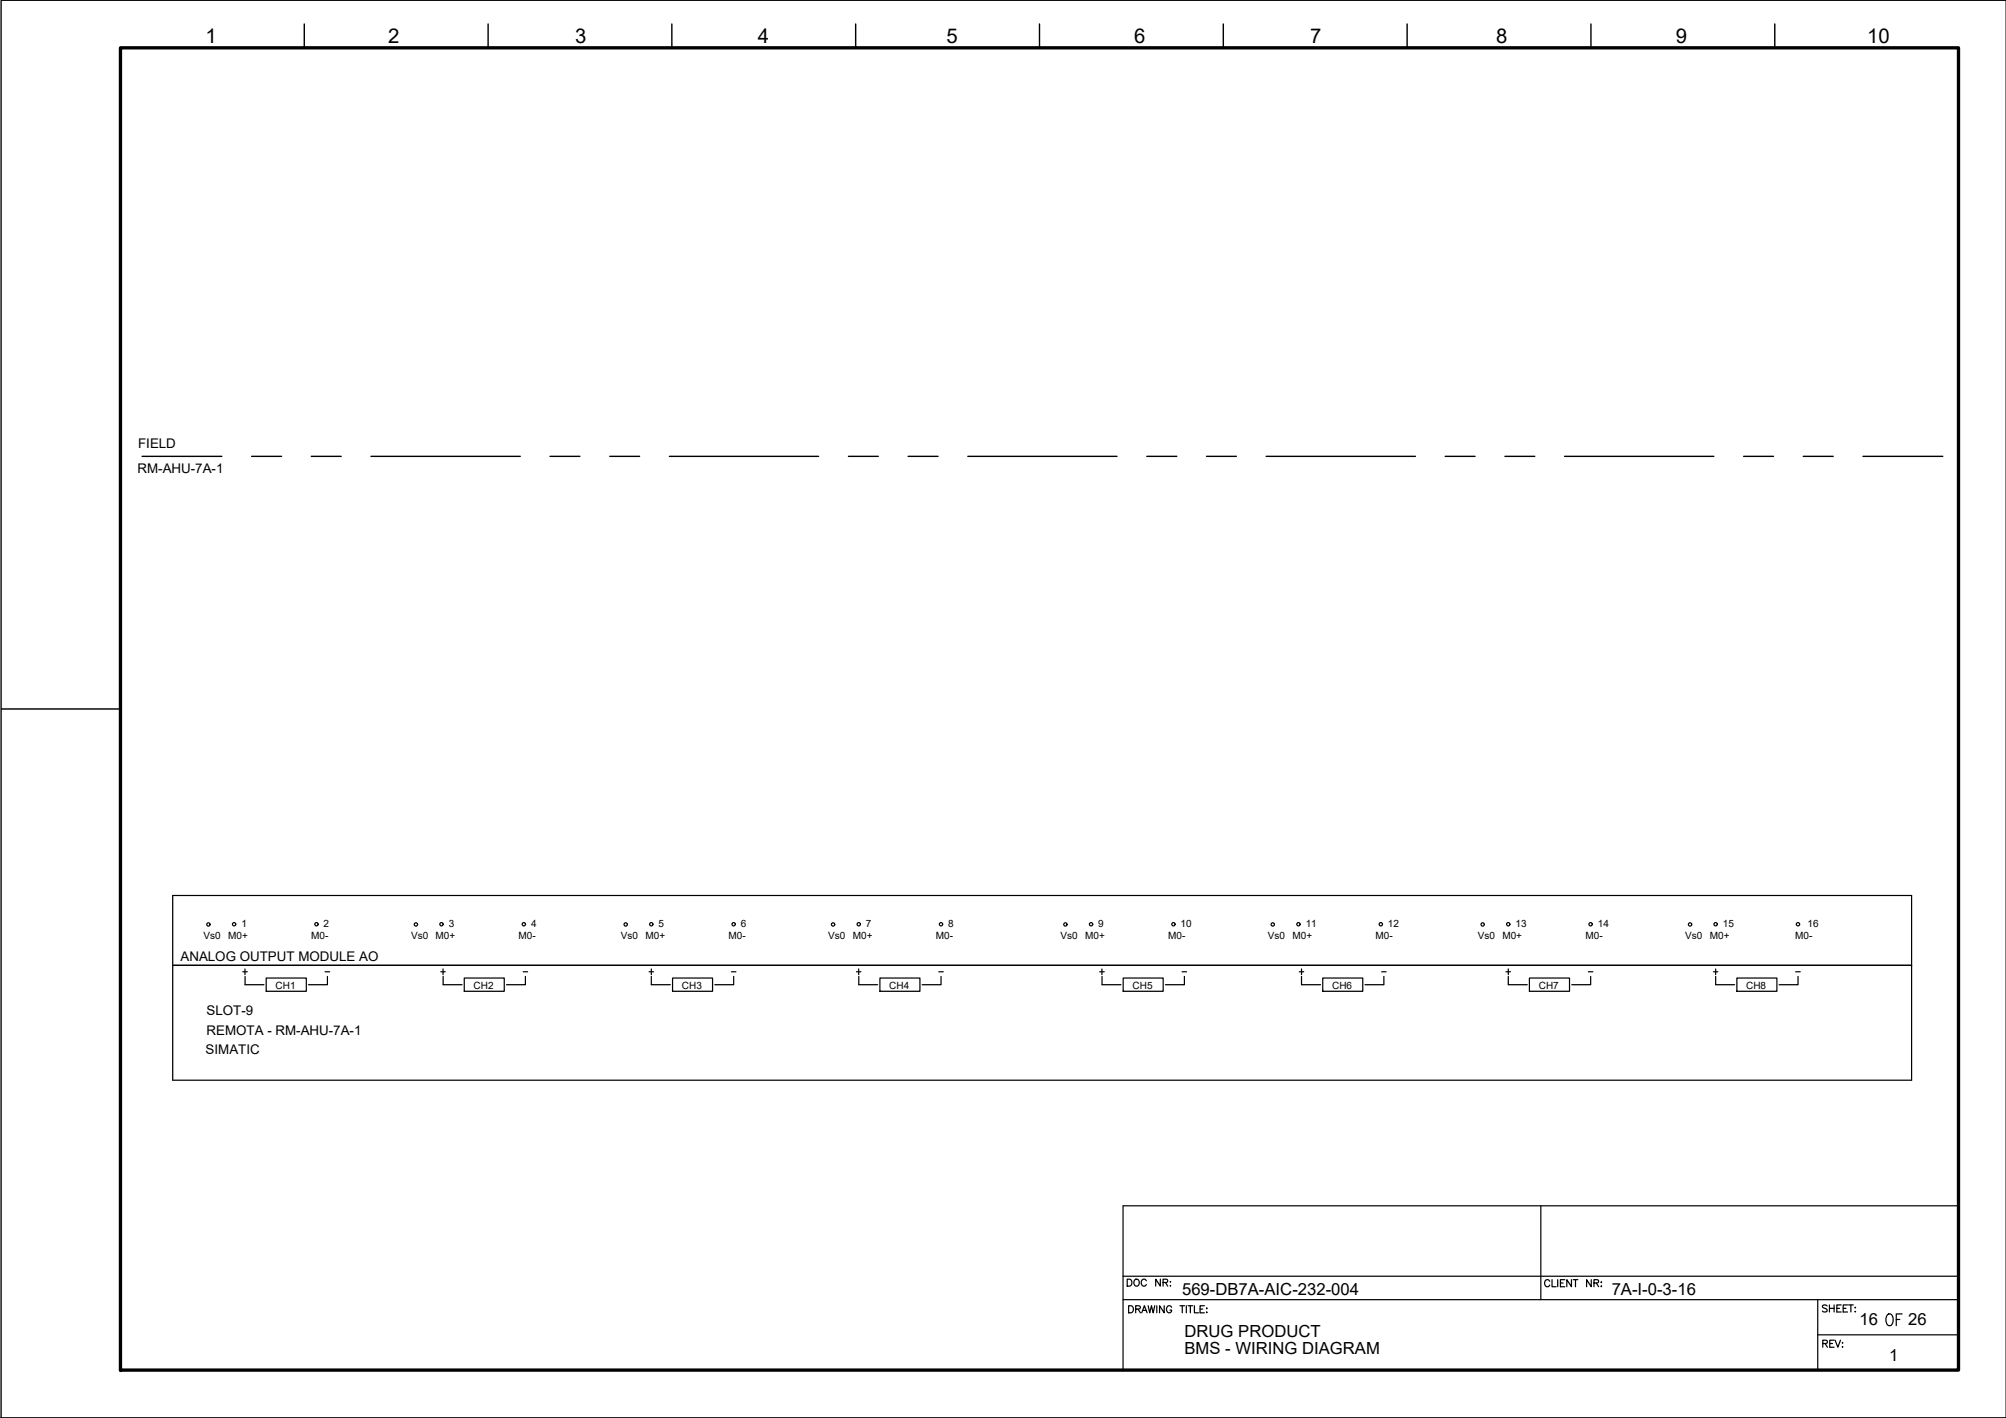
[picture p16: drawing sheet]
<svg xmlns="http://www.w3.org/2000/svg" width="420mm" height="297mm" viewBox="0 0 420 297" stroke-linecap="round" stroke-linejoin="round" font-family="sans-serif">
<defs><g id="words">
<text font-size="5.7" x="394.1" y="279">OF</text>
<text font-size="4.4" x="235.3" y="270.6">DOC NR:</text>
<g font-size="4.3">
<text x="43" y="9">1</text>
<text x="81.3" y="9">2</text>
<text x="120.5" y="9">3</text>
<text x="158.8" y="9">4</text>
<text x="198.2" y="9">5</text>
<text x="237.6" y="9">6</text>
<text x="274.4" y="9">7</text>
<text x="313.4" y="9">8</text>
<text x="351" y="9">9</text>
<text x="391.1" y="9">10</text>
</g>
<g font-size="4">
<text x="135.1" y="205.3">+</text>
<text x="178.5" y="205.3">+</text>
<text x="229.3" y="205.3">+</text>
<text x="271.3" y="205.3">+</text>
</g>
<g font-size="3.5">
<text x="247.6" y="271.2">569-DB7A-AIC-232-004</text>
<text x="337.6" y="271.3">7A-I-0-3-16</text>
<text x="248.1" y="280.1">DRUG PRODUCT</text>
<text x="389.5" y="277.6">16</text>
<text x="399.7" y="277.6">26</text>
<text x="248.1" y="283.6">BMS - WIRING DIAGRAM</text>
<text x="395.7" y="285">1</text>
</g>
<g font-size="2.8">
<text x="28.9" y="93.8">FIELD</text>
<text x="28.8" y="99">RM-AHU-7A-1</text>
<text x="37.8" y="201.3">ANALOG OUTPUT MODULE AO</text>
<text x="43.3" y="212.7">SLOT-9</text>
<text x="43.1" y="220.7">SIMATIC</text>
<text x="43.3" y="216.8">REMOTA - RM-AHU-7A-1</text>
</g>
<g font-size="2.6">
<text x="67.4" y="205">-</text>
<text x="108.7" y="205">-</text>
<text x="152.4" y="205">-</text>
<text x="195.8" y="205">-</text>
<text x="246.6" y="205">-</text>
<text x="288.6" y="205">-</text>
<text x="332" y="205">-</text>
<text x="375.4" y="205">-</text>
</g>
<g font-size="2.1">
<text x="42.7" y="196.7">Vs0</text>
<text x="47.8" y="196.6">M0+</text>
<text x="50.6" y="194.1">1</text>
<text x="65.2" y="196.6">M0-</text>
<text x="67.8" y="194.1">2</text>
<text x="86.1" y="196.7">Vs0</text>
<text x="91.2" y="196.6">M0+</text>
<text x="94" y="194.1">3</text>
<text x="108.6" y="196.6">M0-</text>
<text x="111.2" y="194.1">4</text>
<text x="130" y="196.7">Vs0</text>
<text x="135.2" y="196.6">M0+</text>
<text x="137.9" y="194.1">5</text>
<text x="152.6" y="196.6">M0-</text>
<text x="155.2" y="194.1">6</text>
<text x="173.5" y="196.7">Vs0</text>
<text x="178.6" y="196.6">M0+</text>
<text x="181.4" y="194.1">7</text>
<text x="196" y="196.6">M0-</text>
<text x="198.6" y="194.1">8</text>
<text x="222.1" y="196.7">Vs0</text>
<text x="227.3" y="196.6">M0+</text>
<text x="230" y="194.1">9</text>
<text x="244.7" y="196.6">M0-</text>
<text x="247.3" y="194.1">10</text>
<text x="265.6" y="196.7">Vs0</text>
<text x="270.7" y="196.6">M0+</text>
<text x="273.5" y="194.1">11</text>
<text x="288.1" y="196.6">M0-</text>
<text x="290.7" y="194.1">12</text>
<text x="309.5" y="196.7">Vs0</text>
<text x="314.7" y="196.6">M0+</text>
<text x="317.4" y="194.1">13</text>
<text x="332.1" y="196.6">M0-</text>
<text x="334.7" y="194.1">14</text>
<text x="353" y="196.7">Vs0</text>
<text x="358.1" y="196.6">M0+</text>
<text x="360.9" y="194.1">15</text>
<text x="376" y="196.6">M0-</text>
<text x="378.6" y="194.1">16</text>
<text x="57.7" y="207.1">CH1</text>
<text x="99.2" y="207.1">CH2</text>
<text x="142.8" y="207.1">CH3</text>
<text x="186.3" y="207.1">CH4</text>
<text x="237.2" y="207.1">CH5</text>
<text x="279" y="207.1">CH6</text>
<text x="322.3" y="207.1">CH7</text>
<text x="365.7" y="207.1">CH8</text>
</g>
</g></defs>
<!-- layer: G-TTLB-TTLB -->
<path d="M25.2 10h385v277h-385z" fill="none" stroke="#000" stroke-width=".7"/>
<!-- layer: G-TTLB-OTLN -->
<path d="M.2 .1v296.9h419.9" fill="none" stroke="#000" stroke-width=".21"/>
<!-- layer: G-TTLB-INDX -->
<path d="M63.7 5v5M102.2 5v5M140.7 5v5M179.2 5v5M217.7 5v5M256.2 5v5M294.7 5v5M333.2 5v5M371.7 5v5M.2 148.5h25" fill="none" stroke="#000" stroke-width=".3"/>
<!-- layer: LGSP IA4$0$LG_PLOT -->
<path d="M322.7 252.6v19.7M235.2 267.3h175M235.2 272.3h175M380.7 279.6h29.5M380.7 272.3v14.7M235.2 287h175" fill="none" stroke="#000" stroke-width=".25"/>
<!-- layer: LG_PLOT -->
<g fill="none" stroke="#000" stroke-width=".25">
<path d="M410.2 252.6h-175v34.4M236.4 273.5h.5a.79 .79 0 0 1 .5 .8 .79 .79 0 0 1-.5 .7h-.5zM237.9 274.2h.8l.2-.4-.4-.3h-.6v1.5M238.4 274.2l.5 .8M239.1 275l.6-1.5 .6 1.5M239.4 274.5h.7M240.5 273.5l.3 1.5 .4-1.5 .3 1.5 .4-1.5M242.3 273.5v1.5M243.8 273.5v1.5l-.9-1.5v1.5M245.4 273.9a.55 .55 0 0 0-.6-.4 .55 .55 0 0 0-.5 .6v.3a.53 .53 0 0 0 .6 .6 .53 .53 0 0 0 .5-.6h-.4M247.1 273.5h1M247.6 273.5v1.5"/>
<path d="M248.5 273.5v1.5M248.8 273.5h1M249.3 273.5v1.5M250.2 273.5v1.5h.8M251.4 274.2h.5M252.3 273.5h-.9v1.5h.9M252.7 274.1h.1zM252.7 274.9h.1zM324.6 268.4a.55 .55 0 0 0-.6-.3 .55 .55 0 0 0-.5 .5v.4a.54 .54 0 0 0 .5 .5 .54 .54 0 0 0 .6-.3M325.1 268.1v1.4h.8M326.3 268.1v1.4M326.8 268.8h.6"/>
<path d="M327.7 268.1h-.9v1.4h.9M329.1 268.1v1.4l-.9-1.4v1.4M329.5 268.1h1M330 268.1v1.4M333.3 268.1v1.4l-1-1.4v1.4M333.9 268.8l.8-.1 .1-.5-.9-.1v1.4M334.3 268.8l.5 .7M335.3 268.6h.2zM335.3 269.5h.2zM382.7 273.6a.56 .56 0 0 0-.5-.3 .56 .56 0 0 0-.5 .4l1 .7v.2l-.4 .2-.6-.2M383.2 273.4v1.4M383.2 274.1h1"/>
<path d="M384.2 273.4v1.4M384.7 274.1h.6M385.6 273.4h-.9v1.4h.9M386.1 274.1h.5M387 273.4h-.9v1.4h.9M387.2 273.4h1M387.7 273.4v1.4M388.5 273.9h.2zM388.5 274.8h.2zM381.8 281.4h.8l.2-.2-.1-.3-.9-.2v1.5M382.3 281.4l.5 .8M383.2 281.4h.6"/>
<path d="M384.2 280.7h-1v1.5h1M384.4 280.7l.5 1.5 .6-1.5M385.8 281.3h.2zM385.8 282.1h.2z"/>
</g>
<!-- layer: I_LIMIT_LINE -->
<g fill="none" stroke="#000" stroke-width=".3">
<path d="M29.8 95.6h16.7M52.7 95.6h6.3M65.2 95.6h6.3M77.7 95.6h31.3M115.2 95.6h6.3M127.7 95.6h6.3M140.2 95.6h31.3M177.7 95.6h6.3M190.2 95.6h6.3M202.7 95.6h31.3M240.2 95.6h6.3M252.7 95.6h6.3"/>
<path d="M265.2 95.6h31.3M302.7 95.6h6.2M315.2 95.6h6.3M327.7 95.6h31.3M365.2 95.6h6.3M377.7 95.6h6.3M390.2 95.6h16.7"/>
</g>
<!-- layer: I_DATA -->
<g fill="none" stroke="#000" stroke-width=".25">
<path d="M400.4 187.6h-364.2v38.7h364.2M36.2 202.2h364.2M50.8 203.6h1M51.3 203v1.2M51.3 204.5v1.8h4M55.8 204.9h8.4v2.8h-8.4zM68.6 204.5v1.8h-4M92.3 203.6h1M92.8 203v1.2M92.8 204.5v1.8h4M97.2 204.9h8.4v2.8h-8.4zM110 204.5v1.8h-3.9"/>
<path d="M136.4 206.3h4M140.9 204.9h8.3v2.8h-8.3zM153.7 204.5v1.8h-4M179.9 206.3h3.9M184.3 204.9h8.4v2.8h-8.4zM197.1 204.5v1.8h-4M230.8 206.3h4M235.2 204.9h8.4v2.8h-8.4zM248.1 204.5v1.8h-4M272.6 206.3h4M277.1 204.9h8.3v2.8h-8.3zM289.9 204.5v1.8h-4"/>
<path d="M315.4 203.6h1M315.9 204.5v1.8h4M315.9 203v1.2M320.3 204.9h8.4v2.8h-8.4zM333.2 204.5v1.8h-4M358.9 203.6h.9M359.3 204.5v1.8h4M359.3 203v1.2M363.8 204.9h8.4v2.8h-8.4zM376.6 204.5v1.8h-4"/>
<circle cx="43.7" cy="193.7" r=".35"/>
<circle cx="49" cy="193.6" r=".35"/>
<circle cx="66.3" cy="193.6" r=".35"/>
<circle cx="87.1" cy="193.7" r=".35"/>
<circle cx="92.5" cy="193.6" r=".35"/>
<circle cx="109.7" cy="193.6" r=".35"/>
<circle cx="131.1" cy="193.7" r=".35"/>
<circle cx="136.4" cy="193.6" r=".35"/>
<circle cx="153.7" cy="193.6" r=".35"/>
<circle cx="174.5" cy="193.7" r=".35"/>
<circle cx="179.9" cy="193.6" r=".35"/>
<circle cx="197.1" cy="193.6" r=".35"/>
<circle cx="223.1" cy="193.7" r=".35"/>
<circle cx="228.5" cy="193.6" r=".35"/>
<circle cx="245.8" cy="193.6" r=".35"/>
<circle cx="266.6" cy="193.7" r=".35"/>
<circle cx="272" cy="193.6" r=".35"/>
<circle cx="289.2" cy="193.6" r=".35"/>
<circle cx="310.5" cy="193.7" r=".35"/>
<circle cx="315.9" cy="193.6" r=".35"/>
<circle cx="333.2" cy="193.6" r=".35"/>
<circle cx="354" cy="193.7" r=".35"/>
<circle cx="359.3" cy="193.6" r=".35"/>
<circle cx="376.6" cy="193.6" r=".35"/>
</g>
<!-- layer: 0 -->
<path d="M400.4 187.6v38.7" fill="none" stroke="#000" stroke-width=".25"/>
<path d="M.2 .1h420v296.9h-420z" fill="none" stroke="#000" stroke-width=".21"/>
<use href="#words"/>
</svg>
